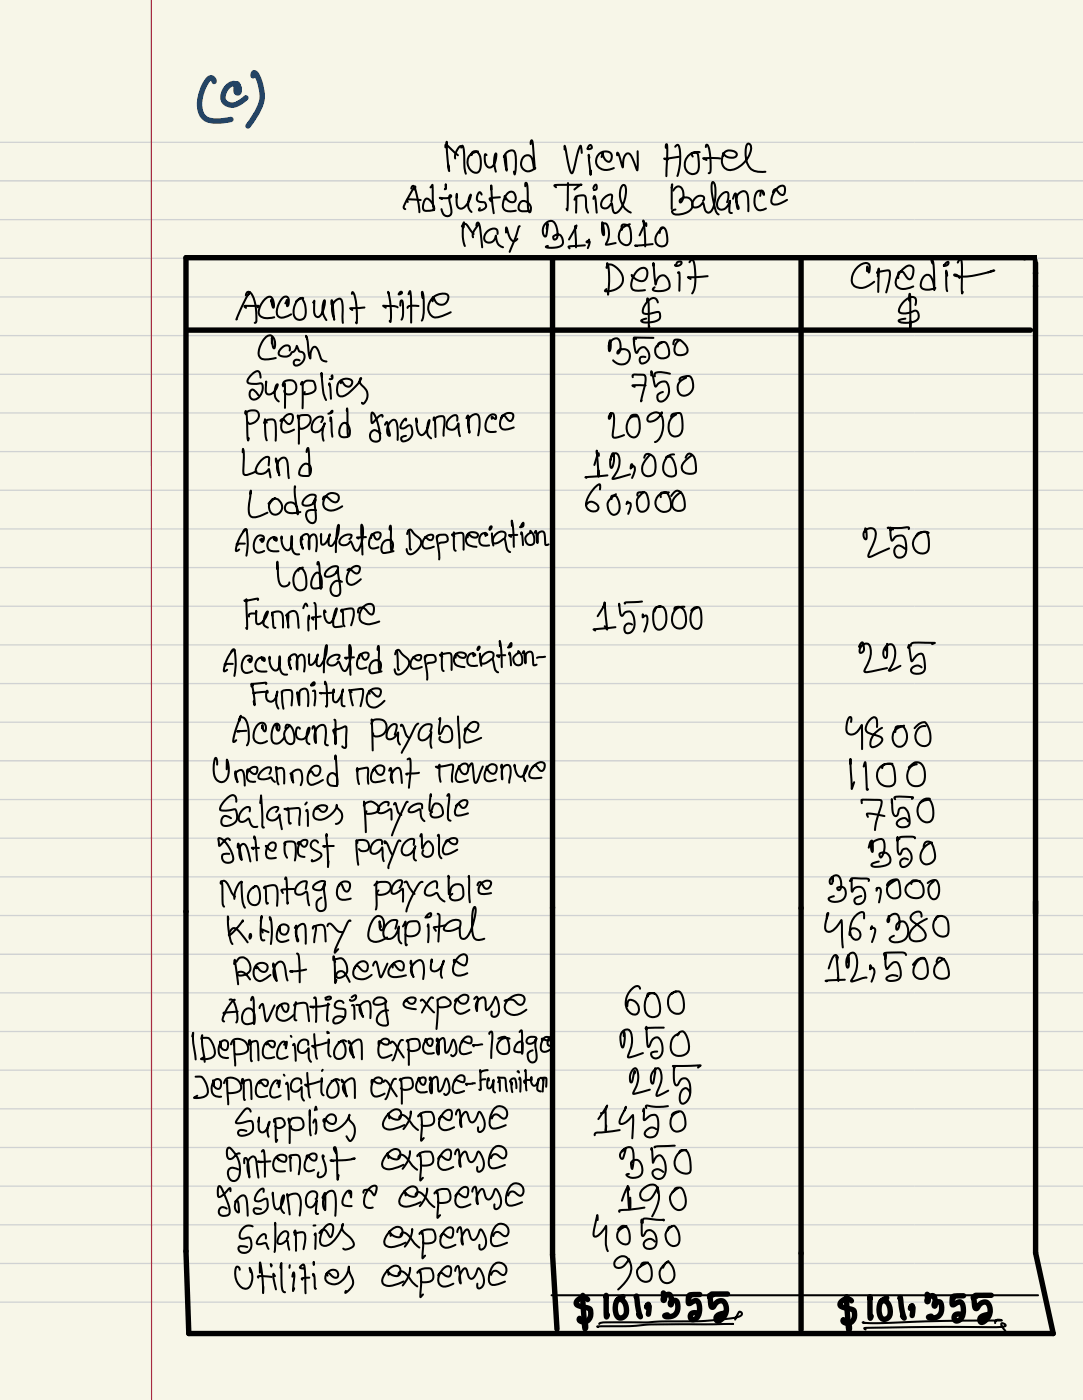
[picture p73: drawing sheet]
<svg xmlns="http://www.w3.org/2000/svg" width="161mm" height="208mm" viewBox="0 0 161 208" stroke-linecap="round" stroke-linejoin="round" font-family="sans-serif">
<defs><g id="words">
<text font-size="46.9" x="27.1" y="82.3">Tapezdanmaniation</text>
<text font-size="9.3" x="28.3" y="161.7">Depreciation</text>
<text font-size="7.5" fill="#03468f" x="29.1" y="17.3">(e)</text>
<text font-size="6" x="49.4" y="140">Capital</text>
<text font-size="5.6" x="53.7" y="122.7">payable</text>
<g font-size="5.2">
<text x="85" y="196.2">$355</text>
<text x="124.1" y="196.4">S355</text>
</g>
<g font-size="5.1">
<text x="58.3" y="99.7">Depreciation</text>
<text x="93.2" y="162.6">225</text>
</g>
<text font-size="4.9" x="36.5" y="59.5">Supplies</text>
<g font-size="4.8">
<text x="34.8" y="168.5">supplies</text>
<text x="87.8" y="184.5">4858</text>
</g>
<g font-size="4.7">
<text x="36.2" y="64.8">prepaid</text>
<text x="122.1" y="139.5">46,380</text>
</g>
<g font-size="4.6">
<text x="89.3" y="42.7">Debit</text>
<text x="56.5" y="168.2">expense</text>
<text x="56.4" y="174.1">expense</text>
<text x="59" y="179.7">expense</text>
<text x="56.7" y="185.7">expense</text>
<text x="56.4" y="191.4">expense</text>
</g>
<g font-size="4.5">
<text x="65.8" y="24.9">Mound</text>
<text x="126" y="42.6">credit</text>
<text x="133" y="47.7">$</text>
<text x="32.4" y="122">salaries</text>
<text x="41.5" y="134.2">tage payable</text>
<text x="33.5" y="174.2">Interest</text>
</g>
<g font-size="4.4">
<text x="59.6" y="31.2">Adjusted</text>
<text x="127.5" y="122.2">758</text>
<text x="32.2" y="127.7">Interest payable</text>
<text x="87.9" y="167.9">1958</text>
<text x="91.7" y="173.9">358</text>
<text x="90.9" y="190.3">988</text>
</g>
<g font-size="4.3">
<text x="98.3" y="25.2">Hotel</text>
<text x="99.4" y="30.9">Balance</text>
<text x="34.4" y="110">Account payable</text>
<text x="125.3" y="110.2">4808</text>
<text x="91.5" y="179.5">198</text>
<text x="34.7" y="190.9">utilities</text>
</g>
<g font-size="4.2">
<text x="34.8" y="47.1">Account title</text>
<text x="87.8" y="93.1">15,000</text>
<text x="127.2" y="99.1">225</text>
<text x="125.9" y="116.4">1150</text>
<text x="92.6" y="150">688</text>
<text x="91.8" y="156.1">255</text>
</g>
<g font-size="4.1">
<text x="94.8" y="48">B</text>
<text x="38.1" y="53.4">Cash</text>
<text x="93.5" y="58.8">755</text>
<text x="86.7" y="75.5">60,888</text>
<text x="127.8" y="81.9">i</text>
<text x="33" y="99.4">Accumulated</text>
<text x="31.5" y="115.7">Unearned tent</text>
<text x="32.1" y="179.5">Insurance</text>
</g>
<g font-size="4">
<text x="83.5" y="25.1">View</text>
<text x="82" y="30.8">Trial</text>
<text x="68.3" y="36.5">Max</text>
<text x="90.1" y="64.7">as</text>
<text x="128.6" y="127.8">358</text>
<text x="32.7" y="151.3">Advertising expense</text>
<text x="35.2" y="185">salaxies</text>
</g>
<g font-size="3.9">
<text x="54.7" y="64.7">Insurance</text>
<text x="122.6" y="133.3">35,858</text>
<text x="122.2" y="144.8">12, 505</text>
</g>
<g font-size="3.8">
<text x="86.6" y="70.3">121088</text>
<text x="33.6" y="139.2">kiHenry</text>
<text x="55.9" y="157.1">expense</text>
</g>
<g font-size="3.7">
<text x="80.3" y="36.1">B1,2818</text>
<text x="37" y="104.4">Furniture</text>
<text x="72.3" y="156.1">ageone</text>
</g>
<g font-size="3.6">
<text x="90.1" y="53.3">3588</text>
<text x="32.6" y="133.9">MOM</text>
<text x="34.6" y="145.2">RentRevenue</text>
</g>
<text font-size="3.4" x="45" y="162.2">Hon expense Funitus</text>
<text font-size="2.9" x="64.4" y="115.6">Revenue</text>
<text font-size=".6" x="68.8" y="161">-</text>
<text font-size=".4" x="47.6" y="158.9">↑</text>
</g></defs>
<path d="M0 0h160.5v207.6h-160.5z" fill="#f7f6e8"/>
<g fill="none" stroke="#d0d2d3" stroke-width=".19">
<path d="M.1 26.8h160.4M.1 21.1h160.4M.1 32.6h160.4M.1 38.3h135.5M.1 55.5h135.5M.1 49.8h135.5M.1 44h135.5M.1 78.4h135.5M.1 72.7h135.5M.1 67h135.5M.1 61.2h135.5M.1 84.2h135.5"/>
<path d="M.1 95.6h135.5M.1 89.9h135.5M.1 112.8h160.4M.1 107.1h160.4M.1 118.6h160.4M.1 101.4h135.5M.1 135.8h160.4M.1 130h160.4M.1 124.3h160.4M.1 141.5h160.4M.1 158.7h160.4M.1 153h160.4"/>
<path d="M.1 147.2h160.4M.1 170.2h160.4M.1 164.4h160.4M.1 175.9h160.4M.1 193.1h160.4M.1 187.3h160.4M.1 181.6h160.4"/>
</g>
<path d="M22.4 0l.1 207.6" fill="none" stroke="#d21e3f" stroke-width=".18"/>
<path d="M81.9 38.5v147.5l.7 11.1M118.7 38.4v158.8M151.9 38.2h-124.3v147.3l.4 12.2h128.1l-2.6-11.9v-52.1M27.9 48.9h124.9M153.5 42.4v93" fill="none" stroke="#000" stroke-width=".8"/>
<g fill="none" stroke="#000" stroke-width=".3">
<path d="M68.5 154.6v-.3a1.92 1.92 0 0 0 1.3 .3 .62 .62 0 0 0-.1-.9 .62 .62 0 0 0-.9 .3 2.28 2.28 0 0 0-.6 2 .81 .81 0 0 0 1.1 .2l.5-.2M71.5 154.9l-1.4 .1 .1 .2M77 153l.2-.2h.1l.1 3.5 .1-1.3a.43 .43 0 0 0-.3-.6 .43 .43 0 0 0-.5 .3l-.4 .5-.1 .5a.89 .89 0 0 0 1 .3M72.8 171.7a.68 .68 0 0 1 .6-.6 .68 .68 0 0 1 .7 .4 .54 .54 0 0 0 .7 .2 .54 .54 0 0 0 .3-.6 1.12 1.12 0 0 0-1-1.2 1.12 1.12 0 0 0-1.2 .8 2.7 2.7 0 0 0-.3 2.4 1.03 1.03 0 0 0 1.2 0l1-.4M72.9 165.8a.68 .68 0 0 1 .6-.6 .68 .68 0 0 1 .7 .4 .54 .54 0 0 0 .7 .2 .54 .54 0 0 0 .3-.6 1.12 1.12 0 0 0-.9-1.2 1.12 1.12 0 0 0-1.3 .8 2.7 2.7 0 0 0-.2 2.4 1.03 1.03 0 0 0 1.1 0l1.1-.4M75.3 177.3a.68 .68 0 0 1 .6-.6 .68 .68 0 0 1 .7 .4 .54 .54 0 0 0 .7 .2 .54 .54 0 0 0 .3-.7 1.12 1.12 0 0 0-.9-1.1 1.12 1.12 0 0 0-1.3 .7 2.7 2.7 0 0 0-.2 2.4 1.03 1.03 0 0 0 1.1 .1l1.1-.4M72.8 189a.68 .68 0 0 1 .6-.6 .68 .68 0 0 1 .7 .4 .54 .54 0 0 0 .7 .2 .54 .54 0 0 0 .3-.6 1.12 1.12 0 0 0-1-1.2 1.12 1.12 0 0 0-1.2 .8 2.7 2.7 0 0 0-.2 2.3 1.03 1.03 0 0 0 1.1 .1l1-.4M73.1 183.3a.68 .68 0 0 1 .6-.6 .68 .68 0 0 1 .7 .4 .54 .54 0 0 0 .7 .2 .54 .54 0 0 0 .3-.7 1.12 1.12 0 0 0-.9-1.1 1.12 1.12 0 0 0-1.3 .7 2.7 2.7 0 0 0-.2 2.4 1.03 1.03 0 0 0 1.1 .1l1.1-.4M81.8 192.1h72.1M108.5 196.3h.2l-8.6 .1a58.2 58.2 0 0 0-7.3 .3h-4.3l.2 .1M109 195.7l.5-1.1a.31 .31 0 0 1 .5 .1 .31 .31 0 0 1-.3 .4 28.9 28.9 0 0 1-6.4 .8h-5.1l-2.5 .2h-5.9a1.03 1.03 0 0 0-1 .2M128.1 196.2l-.2-.1a51.8 51.8 0 0 0 8.3-.1l12.3-.2-.1-.1a.6 .6 0 0 0-.9 .5"/>
<path d="M128.3 197.2l-.2-.3 9.5-.1h8.8a6.2 6.2 0 0 0 2.7-.2l-.1-.2-.3-.2h-.2l-.1 .1 .1 .3 .5 .7"/>
</g>
<use href="#words"/>
</svg>
